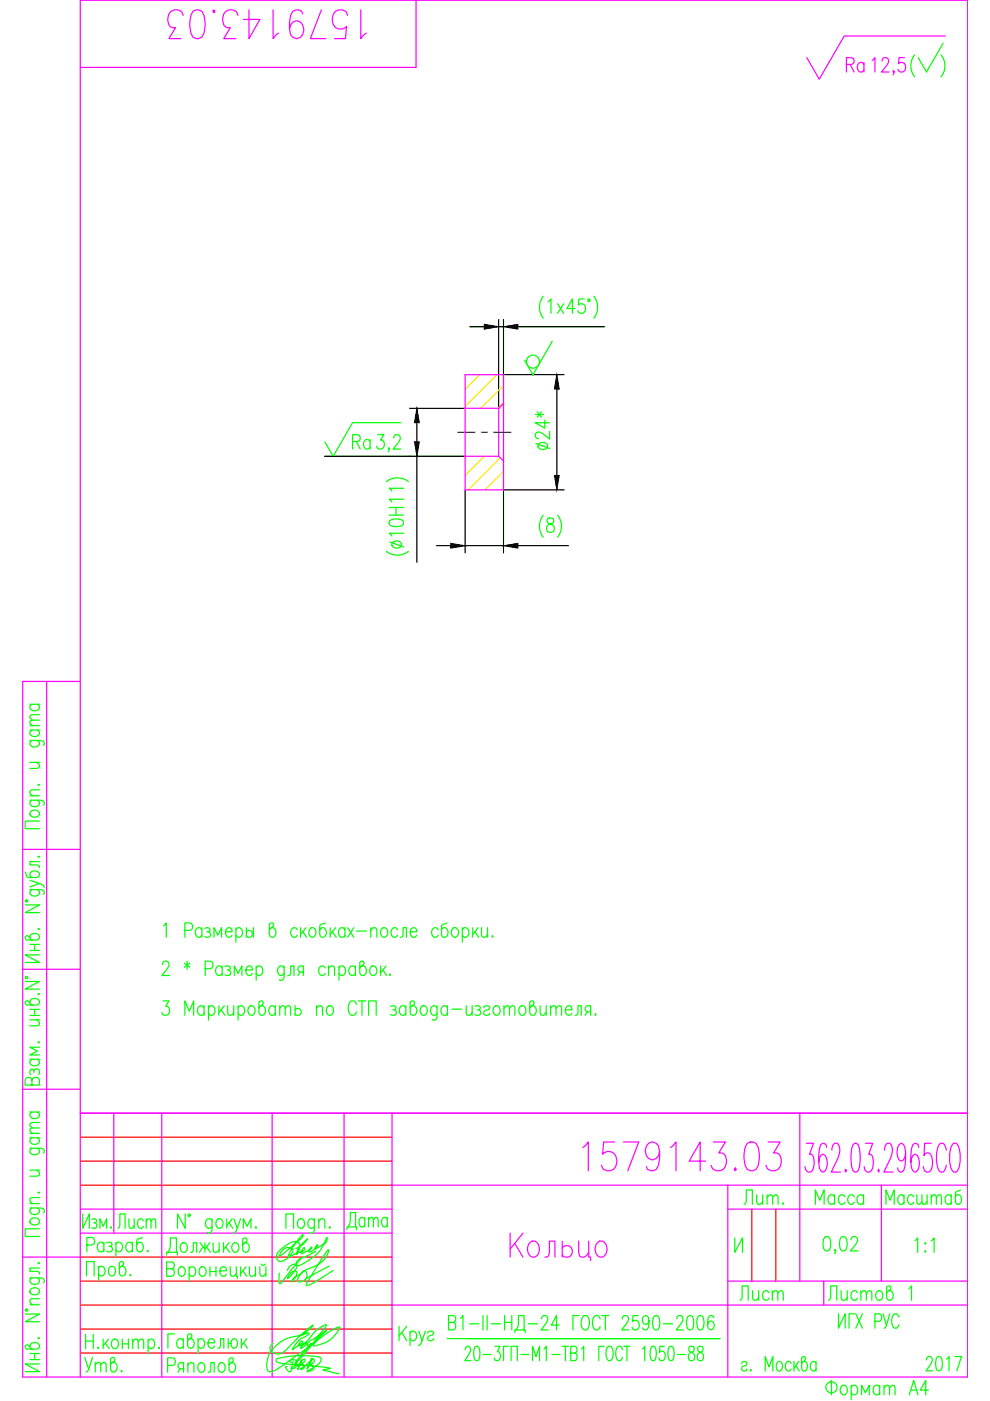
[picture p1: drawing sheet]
<svg xmlns="http://www.w3.org/2000/svg" width="210mm" height="297mm" viewBox="0 0 210 297" stroke-linecap="round" stroke-linejoin="round" font-family="sans-serif">
<defs><g id="words">
<text font-size="10.6" fill="#f0f" x="34.2" y="9.5">1579143.03</text>
<text font-size="10.1" fill="#f0f" x="122.4" y="249.4">1579143.03</text>
<text font-size="9.7" fill="#f0f" x="106.9" y="268.5">Кольцо</text>
<g font-size="6.6" fill="#f0f">
<text x="178.2" y="16.6">Ra</text>
<text x="174.3" y="276.9">Листов</text>
</g>
<g font-size="6.6" fill="#0f0">
<text x="117.5" y="96.7" transform="rotate(-90 117.5 96.7)">24*</text>
<text x="23.6" y="261.8">Лист</text>
<text x="155.6" y="276.9">Лист</text>
<text x="16.6" y="292.1">Утв.</text>
</g>
<g font-size="6.2" fill="#0f0">
<text x="73.4" y="96.3">Ra</text>
<text x="156.6" y="256.5">Лит.</text>
<text x="171.8" y="256.5">Масса</text>
<text x="186.6" y="256.5">Масштаб</text>
<text x="34.2" y="292.1">Ряполов</text>
<text x="195.1" y="291.7">2017</text>
</g>
</g></defs>
<g fill="none" stroke="#000" stroke-width=".25">
<path d="M99.6 69.3h3.1M105.7 67.8v18.8M105.7 69.3h1.1M106.8 67.8v11.6h12.8M109.8 69.3h18.4M68.8 96.7h29.8M86.9 86.6h11.7M88.4 89.6v4.1M88.4 96.7v22.5M118.1 82.5v18.3M92.5 115.7h3.1M98.6 103.9v13.3"/>
<path d="M98.6 115.7h8.2M109.8 115.7h10.8M119.6 103.9h-12.8v13.3"/>
</g>
<path d="M102.7 68.8l3 .5-3 .5zM106.8 69.3l3-.5v1zM88.4 86.6l.5 3h-1zM87.9 93.7h1l-.5 3zM118.1 79.4l.5 3.1h-1.1zM95.6 115.2l3 .5-3 .5zM106.8 115.7l3-.5v1zM117.5 100.8h1.1l-.5 3.1z" fill="#000" stroke="#000" stroke-width=".21"/>
<g fill="none" stroke="#0f0" stroke-width=".25">
<path d="M193.9 11.6a3.7 3.7 0 0 0 0 4.7M199.5 11.6a3.7 3.7 0 0 1 0 4.7M200 9.2l-3.6 6.1-1.7-3.1M115.2 62.8a3.7 3.7 0 0 0 0 4.7M116.2 64l.6-.6v3M117.1 72.3l-4.1 7.1-1.8-3M118.2 64.4l1.3 2M119.5 64.4l-1.3 2M121.9 65.4h-1.7l1.2-2v3M123.9 63.4h-1.2l-.1 1.3a.89 .89 0 0 1 1.1-.2 .89 .89 0 0 1 .4 1.1 .83 .83 0 0 1-.6 .8 .83 .83 0 0 1-1-.5M125.9 62.8a3.7 3.7 0 0 1 0 4.7M82.5 95.1l-.1 .1-.1-.1 .1-.2a.65 .65 0 0 1-.1 .9"/>
<path d="M83.5 92.9l.2-.6 .7-.1a.95 .95 0 0 1 .1 1.6l-1.1 1.4h1.6M85 89.6h-10.2l-4.2 7.1-1.7-3M81.9 116.9a3.7 3.7 0 0 0 4.7 0M81.9 102.1a3.7 3.7 0 0 1 4.7 0M82.5 109.2h3.1M82.5 107.6h3.1M82.7 110.4a2.85 2.85 0 0 1 2.7 0l.2 .6a1.48 1.48 0 0 1-1.8 .7l-1.1-.4-.2-.3zM82.7 114.9l2.9 1.1M83.2 115a1.08 1.08 0 0 1 1.2-.3 1.08 1.08 0 0 1 .7 .9 1.07 1.07 0 0 1-1.1 .6 1.07 1.07 0 0 1-.9-.9zM84 107.6v1.6M85.6 113.1h-3.1l.6 .5M85.6 105.9h-3.1l.6 .5"/>
<path d="M85.6 103.5h-3.1l.6 .6M115.2 109.2a3.7 3.7 0 0 0 0 4.7M116.1 110a.68 .68 0 0 0 .3 1 1.08 1.08 0 0 1 1 .5 1.08 1.08 0 0 1-.1 1.2 .9 .9 0 0 1-1.4-.3 .9 .9 0 0 1 .7-1.3l.5-.1a.61 .61 0 0 0 .3-.6 .61 .61 0 0 0-.5-.6zM118.2 109.2a3.7 3.7 0 0 1 0 4.7M6.3 157l2.8 .1 .3 .4-.2 .5M6.3 154.8h2.1M6.3 153.9h2.1M6.3 149.3h2.1M6.8 157a.68 .68 0 0 0-.5 .6 .68 .68 0 0 0 .5 .7 1.02 1.02 0 0 0 1.6-.8l-.5-.5M6.8 154.8a.68 .68 0 0 0-.5 .6 .68 .68 0 0 0 .5 .7 1.02 1.02 0 0 0 1.6-.9l-.5-.4M6.8 149.3a.68 .68 0 0 0-.5 .7 .68 .68 0 0 0 .5 .6 1.02 1.02 0 0 0 1.6-.8l-.5-.5M8.4 152.7l-1.9 .1-.2 .5 .6 .6"/>
<path d="M8.4 151.5l-1.9 .1-.2 .5 .6 .6M6.3 169.7l2.8 .1 .3 .3-.2 .6M6.3 168.7h2.1M6.3 161.6h2.1M6.5 172.1a1.09 1.09 0 0 1 1.1-.3 1.09 1.09 0 0 1 .8 .9 1.07 1.07 0 0 1-1.2 .6 1.07 1.07 0 0 1-.9-1zM6.8 169.7a.68 .68 0 0 0-.5 .6 .68 .68 0 0 0 .5 .6 1.02 1.02 0 0 0 1.6-.8l-.5-.4M7.8 161.6l.6 .6-.2 .6-1.9 .1M8.1 166.4l.1-.1 .2 .1-.2 .1zM8.4 174.1h-3.1v1.6h3.1M8.4 167.5l-1.9 .1-.2 .6 .6 .5M5.3 191.9h3.1l-3.1 1.6h3.1M5.3 184.9l.5 1 2 .2a.66 .66 0 0 0 .6-.6 .66 .66 0 0 0-.5-.7 .93 .93 0 0 0-1.1-.1 .93 .93 0 0 0-.3 1.1l.3 .3"/>
<path d="M6.3 198.8a1.02 1.02 0 0 1 1.1-.9 1.02 1.02 0 0 1 1 .9l-.6 .5h-2.2l-.3-.3v-.4l.5-.2 .2 .1 .8 .8M6.3 188.6l2.8 .1 .3 .4-.2 .5M6.3 186.6l2.1 .7-2.1 .7M6.8 188.6l-.2 .1a.59 .59 0 0 0-.1 .9 1.09 1.09 0 0 0 1.1 .4 1.09 1.09 0 0 0 .8-.9l-.5-.5M8.1 197l.1-.1 .2 .1-.2 .1zM8.1 181.6l.1-.1 .2 .1-.2 .2zM8.4 187.3l.6 .3 .4 .5M8.4 182.7h-2.1v.7l1.9 .1 .2 .5M34.7 196.3l.6-.6v3M39.2 197.3h1a.83 .83 0 0 0 .7-.8 .83 .83 0 0 0-.7-.8h-1v3M42.8 197.1a.68 .68 0 0 0-.6-.4 .68 .68 0 0 0-.7 .4 .92 .92 0 0 0 0 1.2 .92 .92 0 0 0 1.1 .3l.2-.3M42.8 196.7v2"/>
<path d="M43.4 196.8a.73 .73 0 0 1 1.2 .3l-.4 .5h-.3M44.2 197.6a.6 .6 0 0 1 .5 .5 .6 .6 0 0 1-.5 .6l-.8-.1M45.4 198.7v-2l.8 1.6 .8-1.6v2M47.8 197.6h1.4a.68 .68 0 0 0-.4-.9 .68 .68 0 0 0-.9 .4 1.02 1.02 0 0 0 .8 1.6l.5-.4M50 197.1a.68 .68 0 0 1 .7-.4 .68 .68 0 0 1 .6 .4 1.02 1.02 0 0 1-.8 1.6l-.5-.4M50 196.7v3M52.2 197.6a.74 .74 0 0 1 1.2 0 .74 .74 0 0 1-.4 1.1h-.4l-.4-.3M52.2 196.7v2M53.7 196.7v2M57.6 196.7a1.02 1.02 0 0 1 .9 1 1.02 1.02 0 0 1-.9 1l-.5-.6v-2.1l.4-.3h.3l.2 .4-.1 .3-.8 .7M63 197.1a.68 .68 0 0 0-.6-.4 .68 .68 0 0 0-.6 .4 1.02 1.02 0 0 0 .8 1.6l.4-.4M63.7 196.7v2"/>
<path d="M64.2 197.6l.8 1.1M64.9 196.7l-1.2 1.4M65.8 196.8l.3-.1a1.02 1.02 0 0 1 .9 1 1.02 1.02 0 0 1-.9 1 1.19 1.19 0 0 1-.3-1.9zM69 195.7l-1.1 .4-.1 2a.66 .66 0 0 0 .6 .6 .66 .66 0 0 0 .7-.4 .92 .92 0 0 0 0-1.2 .92 .92 0 0 0-1.1-.3l-.2 .3M70 196.7v2M70.5 197.6l.8 1.1M71.2 196.7l-1.2 1.4M73.1 197.1a.67 .67 0 0 0-.6-.4 .67 .67 0 0 0-.6 .4 .92 .92 0 0 0-.1 1.2 .92 .92 0 0 0 1.1 .3l.2-.3M73.1 196.7v2M73.7 196.7l1.3 2M75 196.7l-1.3 2M75.6 197.4h2.1"/>
<path d="M78.6 197.3l.6-.6 .6 .1 .1 1.9M78.6 196.7v2M81 196.8a.82 .82 0 0 1 1 .1 .82 .82 0 0 1 .2 1 .83 .83 0 0 1-.9 .8 1.19 1.19 0 0 1-.3-1.9zM84.3 197.1a.68 .68 0 0 0-.6-.4 .68 .68 0 0 0-.7 .4 1.02 1.02 0 0 0 .8 1.6l.5-.4M84.9 198.7l.5-.1 .1-1.9h.7v2M87 197.6h1.4a.68 .68 0 0 0-.5-.9 .68 .68 0 0 0-.8 .4 1.02 1.02 0 0 0 .8 1.6l.5-.4M92.9 197.1a.68 .68 0 0 0-.6-.4 .68 .68 0 0 0-.7 .4 1.02 1.02 0 0 0 .8 1.6l.5-.4M94.8 195.7l-1.1 .4-.1 2a.65 .65 0 0 0 .6 .6 .65 .65 0 0 0 .7-.4 .92 .92 0 0 0 0-1.2 .92 .92 0 0 0-1.1-.3l-.2 .3M96 196.8a.82 .82 0 0 1 1 .1 .82 .82 0 0 1 .2 1 .83 .83 0 0 1-.9 .8 1.19 1.19 0 0 1-.3-1.9zM98 197.1a.68 .68 0 0 1 .7-.4 .68 .68 0 0 1 .6 .4 1.02 1.02 0 0 1-.8 1.6l-.5-.4M98 196.7v3M100.2 196.7v2"/>
<path d="M100.7 197.6l.8 1.1M101.4 196.7l-1.2 1.4M102.1 196.7l.1 1.9 .6 .1 .6-.6M103.4 196.7v2M104.4 198.4l.1 .2-.1 .1-.1-.1zM5.3 208.1h3.1l-3.1 1.6h3.1M6.3 212.6a1.02 1.02 0 0 1 1.1-.9 1.02 1.02 0 0 1 1 .9l-.6 .5h-2.2l-.3-.4v-.3l.5-.3 .2 .2 .8 .8M6.3 216.2h2.1M6.3 214h2.1M6.3 215.3h2.1M6.3 200.2h2.1M6.3 201.5h2.1"/>
<path d="M7.4 200.2v1.3M7.4 214v1.3M7.8 216.2l.6 .6-.2 .6-1.9 .1M8.1 210.8l.1-.2 .2 .2-.2 .1zM8.4 202.4h-3.1l3.1 1.7h-3.1M34.4 204.5l.3-.6 .7-.1a.95 .95 0 0 1 .1 1.6l-1.2 1.4h1.7M34.6 212.2h1.2l-.7 1.2h.4a.96 .96 0 0 1 .4 1.4 .96 .96 0 0 1-1.5 .2l-.1-.3M39.1 204.2l1.1 .9M39.2 215.3v-3.1l.9 2.2 1-2.2v3.1M39.7 203.8v1.7M40.2 204.2l-1.1 .9M43.3 213.7a.68 .68 0 0 0-.7-.5 .68 .68 0 0 0-.6 .5 .93 .93 0 0 0-.1 1.1 .93 .93 0 0 0 1.1 .3l.3-.3"/>
<path d="M43.3 213.2v2.1M43.5 205.4h1.1a.83 .83 0 0 0 .6-.8 .83 .83 0 0 0-.6-.8h-1.1v3M44.2 213.7a.67 .67 0 0 1 .6-.5 .67 .67 0 0 1 .7 .5 1.02 1.02 0 0 1-.8 1.6l-.5-.5M44.2 213.2v3.1M46.4 213.2v2.1M46.9 214.1l.8 1.2M47.1 205.2a.68 .68 0 0 0-.6-.4 .68 .68 0 0 0-.7 .4 .92 .92 0 0 0 0 1.2 .92 .92 0 0 0 1.1 .3l.2-.3M47.1 204.8v2M47.6 213.2l-1.2 1.5M47.7 204.9a.74 .74 0 0 1 1.2 .3l-.4 .5h-.3M48.3 213.2l.1 1.9 .6 .2 .6-.6M48.5 205.7a.6 .6 0 0 1 .5 .5 .6 .6 0 0 1-.5 .6l-.8-.1"/>
<path d="M49.6 213.2v2.1M49.7 206.8v-2l.8 1.6 .8-1.6v2M50.5 213.7l.4-.5a1.02 1.02 0 0 1 1 1 1.02 1.02 0 0 1-1 1.1l-.4-.5M50.5 213.2v3.1M52.1 205.7h1.4a.67 .67 0 0 0-.4-.9 .67 .67 0 0 0-.9 .4 1.02 1.02 0 0 0 .8 1.6l.5-.4M52.9 213.4a.65 .65 0 0 1 1.1 .3 1.02 1.02 0 0 1-.9 1.6 1.19 1.19 0 0 1-.2-1.9zM54.3 205.2a.68 .68 0 0 1 .7-.4 .68 .68 0 0 1 .6 .4 1.02 1.02 0 0 1-.8 1.6l-.5-.4M54.3 204.8v3M55.4 213.2a1.02 1.02 0 0 1 .9 1 1.02 1.02 0 0 1-.9 1.1l-.5-.6v-2.2l.3-.3h.4l.2 .4-.1 .3-.8 .8M58.4 213.7l-.5-.5a1.02 1.02 0 0 0-.9 1 1.02 1.02 0 0 0 .9 1.1l.5-.5M58.4 213.2v2.1M59.3 213.8l.6-.6 .5 .2 .1 1.9"/>
<path d="M59.3 213.2v2.1M60.2 205.2a.67 .67 0 0 0-.6-.4 .67 .67 0 0 0-.6 .4 1.02 1.02 0 0 0 .8 1.6l.4-.4M60.2 204.8l-.1 2.8-.3 .2-.6-.1M60.5 213.8l.6-.6 .4 .2 .1 1.9M61.1 206.8l.4-.1 .1-1.9h.7v2M62.6 214.1a.74 .74 0 0 1 1.2 0 .74 .74 0 0 1-.4 1.2h-.5l-.3-.3M62.6 213.2v2.1M63.6 206.1l-.4 .7M64.3 206.1l-.9-.1a.68 .68 0 0 1 .2-1.2h.7v2M67.1 213.8l.6-.6 .6 .2 .1 1.9M67.1 213.2v2.1M69 205.2a.68 .68 0 0 0-.7-.4 .68 .68 0 0 0-.6 .4 1.02 1.02 0 0 0 .8 1.6l.5-.4"/>
<path d="M69.5 213.4a.65 .65 0 0 1 1.1 .3 1.02 1.02 0 0 1-.8 1.6 1.19 1.19 0 0 1-.3-1.9zM69.7 205.4l.5-.6 .6 .1 .1 1.9M69.7 204.8v2M71.9 205.2a.67 .67 0 0 1 .6-.4 .67 .67 0 0 1 .6 .4 1.02 1.02 0 0 1-.8 1.6l-.4-.4M71.9 204.8v3M75.4 205.2a.68 .68 0 0 0-.7-.4 .68 .68 0 0 0-.6 .4 .92 .92 0 0 0-.1 1.2 .92 .92 0 0 0 1.1 .3l.3-.3M75.4 204.8v2M75.6 212.9a.82 .82 0 0 0-.8-.7 .82 .82 0 0 0-.8 .7 1.9 1.9 0 0 0 .5 2.4 .86 .86 0 0 0 1.1-.8M75.9 212.2h1.7M76.8 204.8a1.02 1.02 0 0 1 .9 1 1.02 1.02 0 0 1-.9 1l-.5-.6v-2.1l.3-.3h.4l.2 .4-.1 .3-.8 .7M76.8 212.2v3.1M78.1 215.3v-3.1h1.7v3.1"/>
<path d="M78.7 204.9a.65 .65 0 0 1 1.1 .3 1.02 1.02 0 0 1-.8 1.6 1.2 1.2 0 0 1-.3-1.9zM80.7 204.8v2M81.2 205.7l.8 1.1M81.9 204.8l-1.2 1.4M82.7 206.5l.1 .2-.1 .1-.1-.1zM82.8 213.4a.73 .73 0 0 1 1.2 .3l-.2 .3-.5 .1M83.6 214.1a.59 .59 0 0 1 .5 .6 .59 .59 0 0 1-.5 .6l-.8-.2M86 213.7l-.4-.5a1.02 1.02 0 0 0-1 1 1.02 1.02 0 0 0 1 1.1l.4-.5M86 213.2v2.1M87.4 213.2a1.02 1.02 0 0 1 1 1 1.02 1.02 0 0 1-1 1.1l-.4-.6v-2.2l.3-.3h.4l.2 .4-.1 .3-.8 .8M89.4 213.4a.65 .65 0 0 1 1.1 .3 1.02 1.02 0 0 1-.8 1.6 1.19 1.19 0 0 1-.3-1.9zM92.7 213.7l-.5-.5a1.02 1.02 0 0 0-.9 1 1.02 1.02 0 0 0 .9 1.1l.5-.5"/>
<path d="M92.7 213.2l-.1 2.8-.4 .3-.6-.2M94.9 213.7a.68 .68 0 0 0-.7-.5 .68 .68 0 0 0-.6 .5 .93 .93 0 0 0 0 1.1 .93 .93 0 0 0 1 .3l.3-.3M94.9 213.2v2.1M95.8 214h2.1M98.8 213.2l.2 1.9 .5 .2 .6-.6M100.1 213.2v2.1M100.7 213.4a.73 .73 0 0 1 1.2 .3l-.2 .3-.5 .1M101.5 214.1a.59 .59 0 0 1 .5 .6 .59 .59 0 0 1-.5 .6l-.8-.2M102.6 213.7a.68 .68 0 0 1 .6-.5 .68 .68 0 0 1 .6 .5l-.3 .4-.6 .1a.57 .57 0 0 0-.2 .9 .74 .74 0 0 0 1.1-.3M104.9 213.4a.65 .65 0 0 1 1 .3 1.02 1.02 0 0 1-.8 1.6 1.19 1.19 0 0 1-.2-1.9zM106.8 213.8l.6-.6 .5 .2 .1 1.9M106.8 213.2v2.1"/>
<path d="M108 213.8l.6-.6 .5 .2 .1 1.9M110.3 213.4a.65 .65 0 0 1 1.1 .3 1.02 1.02 0 0 1-.8 1.6 1.19 1.19 0 0 1-.3-1.9zM112.8 213.2a1.02 1.02 0 0 1 .9 1 1.02 1.02 0 0 1-.9 1.1l-.5-.6v-2.2l.4-.3h.3l.2 .4-.1 .3-.8 .8M114.5 213.2l.1 1.9 .6 .2 .6-.6M115.8 213.2v2.1M116.7 213.8l.6-.6 .5 .2 .1 1.9M116.7 213.2v2.1M117.9 213.8l.6-.6 .4 .2 .2 1.9M119.9 214.1h1.4a.68 .68 0 0 0-.5-.8 .68 .68 0 0 0-.8 .4 1.02 1.02 0 0 0 .8 1.6l.5-.5M122 215.3l.4-.2 .1-1.9h.7v2.1M124.5 214.5l-.4 .8M125.2 214.5h-.7l-.2-.1a.68 .68 0 0 1 .2-1.2h.7v2.1"/>
<path d="M126.3 215l.1 .1-.1 .2-.1-.2zM6.3 224.6h2.1M6.3 235.8h2.1M6.8 235.8a.68 .68 0 0 0-.5 .6 .68 .68 0 0 0 .5 .7 1.02 1.02 0 0 0 1.6-.9l-.5-.4M6.8 229a.75 .75 0 0 0-.8-.6 .75 .75 0 0 0-.7 .6v1.1h3.1v-1.1a.83 .83 0 0 0-.8-.6 .83 .83 0 0 0-.8 .6v1.1M6.8 224.6l-.5 .5a1.02 1.02 0 0 0 1.1 .9 1.02 1.02 0 0 0 1-.9l-.5-.5M7.2 227a.6 .6 0 0 1 .6-.4 .6 .6 0 0 1 .6 .4l-.2 .8M7.2 227.4v-.4l-.4-.3a.73 .73 0 0 0-.3 1.1M8.1 221l.1-.1 .2 .1-.2 .1zM8.4 239.1l-1.9 .2-.2 .4 .6 .6M8.4 238l-1.9 .1-.2 .5 .6 .5M8.4 222h-2.1l1.6 .8-1.6 .9h2.1"/>
<path d="M6.3 256.1l2.8 .1 .3 .4-.2 .6M6.3 243.4l2.8 .2 .3 .3-.2 .6M6.3 255.2h2.1M6.3 248.1h2.1M6.3 241.2h2.1M6.3 240.3h2.1M6.5 258.6a1.09 1.09 0 0 1 1.1-.4 1.09 1.09 0 0 1 .8 .9 1.07 1.07 0 0 1-1.2 .6 1.07 1.07 0 0 1-.9-.9zM6.8 256.1a.68 .68 0 0 0-.5 .7 .68 .68 0 0 0 .5 .6 1.02 1.02 0 0 0 1.6-.8l-.5-.5M6.8 243.4a.68 .68 0 0 0-.5 .7 .68 .68 0 0 0 .5 .6 1.02 1.02 0 0 0 1.6-.8l-.5-.5M6.8 241.2a.68 .68 0 0 0-.5 .7 .68 .68 0 0 0 .5 .6 1.02 1.02 0 0 0 1.6-.8l-.5-.5M7.8 248.1l.6 .6-.2 .6-1.9 .1M8.1 252.9l.1-.2 .2 .2-.2 .1z"/>
<path d="M8.4 253.9l-1.9 .1-.2 .6 .6 .6M17.5 257.4v3l1.4-3v3M19.5 258.5a.61 .61 0 0 1 1 .3l-.3 .5h-.3M20.2 259.3a.62 .62 0 0 1 .4 .5 .62 .62 0 0 1-.4 .6l-.7-.1M39.3 257.4v3l-1.7-3v3M45 258.8a.68 .68 0 0 0-.7-.4 .68 .68 0 0 0-.6 .4 1.02 1.02 0 0 0 .8 1.6l.5-.4M45 258.4l-.2 2.8-.3 .2-.6-.1M46.1 258.5l.3-.1a1.02 1.02 0 0 1 .9 1 1.02 1.02 0 0 1-.9 1 1.2 1.2 0 0 1-.3-1.9zM48.1 258.4v2M48.6 259.3l.8 1.1M49.3 258.4l-1.2 1.4M49.6 258.4l.7 2 .7-2"/>
<path d="M63.4 258.5a.65 .65 0 0 1 1.1 .3 1.02 1.02 0 0 1-.9 1.6 1.2 1.2 0 0 1-.2-1.9zM66.7 258.8a.68 .68 0 0 0-.7-.4 .68 .68 0 0 0-.6 .4 1.02 1.02 0 0 0 .8 1.6l.5-.4M66.7 258.4l-.2 2.8-.3 .2-.6-.1M67.6 259l.6-.6 .6 .1 .1 1.9M67.6 258.4v2M77.3 258.5l-.4-.4h-.3a1.26 1.26 0 0 0 0 2h.3l.4-.4M77.3 258.1v2M78.1 258.7l.5-.6 .5 .2 .1 1.8M78.1 258.1v2M79.2 258.7l.5-.6 .4 .2 .1 1.8M82.1 258.5l-.4-.4h-.3a1.26 1.26 0 0 0 0 2h.3l.4-.4M82.1 258.1v2"/>
<path d="M5.3 278.6h3.1l-3.1 1.6h3.1M6.3 270.9l2.8 .1 .3 .4-.2 .6M6.3 276.6h2.1M6.5 273.4a1.09 1.09 0 0 1 1.1-.3 1.09 1.09 0 0 1 .8 .9 1.07 1.07 0 0 1-1.2 .5 1.07 1.07 0 0 1-.9-.9zM6.8 270.9a.68 .68 0 0 0-.5 .7 .68 .68 0 0 0 .5 .6 1.02 1.02 0 0 0 1.6-.8l-.5-.5M8.1 267.8l.1-.1 .2 .1-.2 .1zM8.4 260.5h-3.1v1.7h3.1M8.4 275.4l-1.9 .1-.2 .6 .6 .5M8.4 268.8h-2.1v.7l1.9 .2 .2 .4M18.3 270.5v-3h1.7v3M18.4 264h1.1a.83 .83 0 0 0 .6-.8 .83 .83 0 0 0-.6-.8h-1.1v3M20.9 268.9l.5-.4a1.02 1.02 0 0 1 .9 1 1.02 1.02 0 0 1-.9 1l-.5-.4"/>
<path d="M20.9 268.5v3M21.2 260.4v-2l.7 1.6 .7-1.6v2M22 263.8l-.4-.4a1.02 1.02 0 0 0-1 1 1.02 1.02 0 0 0 1 1l.4-.4M22 263.4v2M22.6 263.5a.73 .73 0 0 1 1.2 .3l-.4 .5h-.3M23.3 268.6a.65 .65 0 0 1 1.1 .3 1.02 1.02 0 0 1-.8 1.6 1.19 1.19 0 0 1-.3-1.9zM23.4 264.3a.6 .6 0 0 1 .5 .5 .6 .6 0 0 1-.5 .6l-.8-.1M24.6 263.8l.4-.4a1.02 1.02 0 0 1 1 1 1.02 1.02 0 0 1-1 1l-.4-.4M24.6 263.4v3M25.8 268.5a1.02 1.02 0 0 1 .9 1 1.02 1.02 0 0 1-.9 1l-.5-.6v-2.1l.4-.3h.3l.2 .4-.1 .3-.8 .7M27.6 270.2l.1 .2-.1 .1-.1-.1zM28.1 263.8l-.5-.4a1.02 1.02 0 0 0-.9 1 1.02 1.02 0 0 0 .9 1l.5-.4"/>
<path d="M28.1 263.4v2M30.2 262.4l-1.1 .4-.1 2a.65 .65 0 0 0 .6 .6 .65 .65 0 0 0 .7-.4 1.02 1.02 0 0 0-.8-1.6l-.5 .4M31.3 265.1l.1 .2-.1 .1-.1-.1zM35.3 266.1v-.6h2.3v.6M35.3 269h1.1a.83 .83 0 0 1 .6 .8 .83 .83 0 0 1-.6 .8h-1.1v-3h1.1a.74 .74 0 0 1 .6 .7 .74 .74 0 0 1-.6 .7M35.5 265.5a3.1 3.1 0 0 0 .6-3h1.3v3M38.1 268.7l.3-.1a1.02 1.02 0 0 1 .9 1 1.02 1.02 0 0 1-.9 1 1.21 1.21 0 0 1-.3-1.9zM38.6 263.6a.82 .82 0 0 1 .9 .1 .82 .82 0 0 1 .2 .9 .82 .82 0 0 1-.9 .9 1.19 1.19 0 0 1-.2-1.9zM40.1 269a.68 .68 0 0 1 .6-.5 .68 .68 0 0 1 .7 .5 1.02 1.02 0 0 1-.8 1.6l-.5-.4M40.1 268.6v3M40.4 265.5l.5-.1 .1-1.9h.7v2M42.4 263.5l1 1.3 1.1-1.3"/>
<path d="M42.5 268.7a.65 .65 0 0 1 1.1 .3 1.02 1.02 0 0 1-.8 1.6 1.2 1.2 0 0 1-.3-1.9zM43.1 264.3l-.8 1.2M43.4 263.5v2M43.8 264.3l.8 1.2M44.5 269.6h1.3M44.5 268.6v2M45.2 263.5l.1 1.9 .6 .1 .6-.6M45.8 268.6v2M46.5 263.5v2M46.6 269.4h1.4a.68 .68 0 0 0-.4-.8 .68 .68 0 0 0-.9 .4 1.02 1.02 0 0 0 .8 1.6l.5-.4M47.4 263.5v2M47.9 264.3l.8 1.2"/>
<path d="M48.6 263.5l-1.2 1.4M48.8 268.6l.1 1.9 .6 .1 .6-.6M49.5 263.6a.82 .82 0 0 1 .9 .1 .82 .82 0 0 1 .3 .9 .82 .82 0 0 1-1 .9 1.19 1.19 0 0 1-.2-1.9zM50.1 268.6v2h.2v.4M50.3 260.4l-.2 .6-.6 .4M51 268.6v2M51.5 269.4l.8 1.2M51.6 260.4v-2l.8 1.6 .8-1.6v2M51.9 263.5a1.02 1.02 0 0 1 1 1 1.02 1.02 0 0 1-1 1l-.4-.6v-2.2l.3-.2h.4l.2 .4-.1 .3-.8 .7M52.2 268.6l-1.2 1.4M52.9 268.6l.1 1.9 .6 .1 .6-.6M54.2 268.6v2"/>
<path d="M54.3 260.1l.1 .2-.1 .1-.2-.1zM55.1 268.6l.1 1.9 .6 .1 .6-.6M55.3 268a.51 .51 0 0 0 .5 .3 .51 .51 0 0 0 .5-.3M56.4 268.6v2M60.1 264.9a1.23 1.23 0 0 1 2 .4l-.2 .4a.69 .69 0 0 1-.7 .6 10.3 10.3 0 0 1 2.6-4.1l.5-.4-.5 .9-3.6 3-.9 .6 .1-.6zM60.6 260.4v-3h1.6v3M60.9 269.3a1.52 1.52 0 0 1 2-1.1 4.4 4.4 0 0 1-1.9 2.9 2.03 2.03 0 0 1 1.8-1.6l.1 .1a2.91 2.91 0 0 1-1.1 2.2l.6-1 1-.5 .7-.6a.46 .46 0 0 1 .6-.3 .46 .46 0 0 1 .3 .5 1.35 1.35 0 0 1-.4 1.5 1.35 1.35 0 0 1-1.5 .2 3.2 3.2 0 0 1 2.1-2.5 5.8 5.8 0 0 0 4.5-3.8l-.1-.3-1.4 2-3.1 5-.2 .4 .1 .1a8 8 0 0 0 3.2-1.6l2.5-1.6M62.7 264.7a4.8 4.8 0 0 0 2.5-2.1l-.3 .2a5.1 5.1 0 0 0-2.1 3.1 2.42 2.42 0 0 0 .6-2.3 1.8 1.8 0 0 0-2.4 .2l-1.7 1.4a1.25 1.25 0 0 0-.7 1.2 1.25 1.25 0 0 0 .8 1.1 5.5 5.5 0 0 0 2.6-1.3l2.3-1 .3-.4v-.3l-.3 .2-.4 .7a.2 .2 0 0 0 0 .3 .2 .2 0 0 0 .3 0l1.5-.6 .4-.7-.3 .2a.59 .59 0 0 0-.3 .8 2.28 2.28 0 0 0 1.9-1.5l-.6 .8 1.5-.7a1.4 1.4 0 0 0 1-1.6 9.1 9.1 0 0 1-6.4 5.9l-.1-.2a1.74 1.74 0 0 1 1.7-1.6l2.5-1.2M64 266.6l-4.6 5.6-.2-.8v-1.5M69.8 268.4l-5.1 2.8M69.9 260.1l.1 .2-.1 .1-.1-.1zM73.6 260.7v-.6h2v.6"/>
<path d="M73.8 260.1a3.3 3.3 0 0 0 .5-3h1.1v3M97.6 279.5l.6-.6v3.1M102.4 278.9v3.1M103.3 278.9v3.1M107 278.9v3.1M108.5 278.9v3.1M114.8 279.6l.1-.4a.7 .7 0 0 1 1-.1 .7 .7 0 0 1 .1 1l-1.3 1.9h1.5M122.8 278.9h-1.3v3.1M123.7 279.1l.2-.2a.99 .99 0 0 1 1.1 1.2 1.95 1.95 0 0 1-.7 1.9 .98 .98 0 0 1-1.1-1.2 2.14 2.14 0 0 1 .5-1.7zM127.3 279.6a.76 .76 0 0 0-.8-.7 .76 .76 0 0 0-.8 .7 2.01 2.01 0 0 0 .6 2.4 .83 .83 0 0 0 1-.8M127.6 278.9h1.5M128.3 278.9v3.1"/>
<path d="M131.9 279.6l.1-.4a.7 .7 0 0 1 1-.1 .7 .7 0 0 1 .1 1l-1.3 1.9h1.5M135.3 278.9h-1.1l-.1 1.3a.84 .84 0 0 1 1.1-.1 .84 .84 0 0 1 .3 1 .78 .78 0 0 1-.6 .9 .78 .78 0 0 1-.9-.6M137.6 279.9a.77 .77 0 0 1-.8 .9 .98 .98 0 0 1-.6-1 .98 .98 0 0 1 .7-.9l.4 .2a2.7 2.7 0 0 1 0 2.7l-.6 .2-.3-.2-.1-.3M138.7 279.1l.5-.2a1.51 1.51 0 0 1 .7 1.8l-.3 1.1-.6 .2a1.51 1.51 0 0 1-.6-1.8zM143.5 279.6l.1-.4a.7 .7 0 0 1 1-.1 .7 .7 0 0 1 .1 1l-1.3 1.9h1.5M145.9 279.1l.5-.2a1.55 1.55 0 0 1 .7 1.8l-.3 1.1-.6 .2a1.52 1.52 0 0 1-.6-1.8zM148.1 279.1l.5-.2a1.55 1.55 0 0 1 .7 1.8l-.4 1.1-.5 .2a1.52 1.52 0 0 1-.7-1.8zM151.3 279.4l-.1-.3-.3-.2-.5 .2a2.98 2.98 0 0 0 0 2.7l.3 .2a.96 .96 0 0 0 .8-1 .96 .96 0 0 0-.8-.9l-.3 .1-.4 .8M155.8 262.5v3l1.6-3v3M174.8 262.3l.6-.1a1.46 1.46 0 0 1 .7 1.7l-.3 1.2-.6 .1a1.49 1.49 0 0 1-.7-1.7zM177.2 265.1l-.1 .1-.2-.1 .2-.2a.65 .65 0 0 1-.2 .9M177.8 278.5v3.1l1.4-3.1v3.1"/>
<path d="M178.3 262.3l.6-.1a1.46 1.46 0 0 1 .7 1.7l-.3 1.2-.6 .1a1.49 1.49 0 0 1-.7-1.7zM180.4 262.9l.3-.6 .7-.1a.95 .95 0 0 1 .1 1.6l-1.2 1.4h1.6M181.2 278.5h-1.2v3.1M181.4 278.5l1.5 3.1M182.9 278.5l-1.5 3.1M187.2 278.5l.7 2.5M188.7 278.5l-.9 2.8-.4 .3M190.6 279.3a.71 .71 0 0 0-.7-.8 .71 .71 0 0 0-.7 .8 2.07 2.07 0 0 0 .5 2.3 .77 .77 0 0 0 .9-.7M192.7 273.2l.6-.6v3.1M194 263l.6-.5v3M196.2 263.5l.1 .1-.1 .2-.1-.2zM196.2 265.2l.1 .2-.1 .1-.1-.1z"/>
<path d="M197.5 263l.6-.5v3M6.3 285.6a1.02 1.02 0 0 1 1.1-1 1.02 1.02 0 0 1 1 1l-.6 .4h-2.2l-.3-.3v-.4l.5-.2 .2 .1 .8 .8M6.3 287h2.1M6.3 288.3h2.1M7.4 287v1.3M8.1 283.7l.1-.1 .2 .1-.2 .1zM8.4 289.2h-3.1l3.1 1.6h-3.1M18.2 282.9v3M18.2 284.3h1.6M19.8 282.9v3M21.9 283.9v2M23 283.9l-1.1 1.5"/>
<path d="M24 284a.65 .65 0 0 1 1 .3 1.02 1.02 0 0 1-.8 1.6 1.2 1.2 0 0 1-.2-1.9zM25.9 283.9v2M27.2 283.9v2M28.1 284.5l.6-.6 .5 .1 .1 1.9M28.1 283.9v2M29.3 284.5l.6-.6 .5 .1 .1 1.9M31.4 284.3a.68 .68 0 0 1 .6-.4 .68 .68 0 0 1 .7 .4 1.02 1.02 0 0 1-.8 1.6l-.5-.4M31.4 283.9v3.1M37 282.8h-1.4v3.1M38.9 284.3a.68 .68 0 0 0-.7-.5 .68 .68 0 0 0-.6 .5 .93 .93 0 0 0-.1 1.1 .93 .93 0 0 0 1.1 .3l.3-.3M38.9 283.8v2.1M40.2 283.8a1.02 1.02 0 0 1 1 1 1.02 1.02 0 0 1-1 1.1l-.4-.6v-2.2l.3-.3h.4l.2 .4-.1 .3-.8 .8"/>
<path d="M42 284.3a.68 .68 0 0 1 .6-.5 .68 .68 0 0 1 .7 .5 1.02 1.02 0 0 1-.8 1.6l-.5-.5M42 283.8v3.1M44.1 284.7h1.4a.68 .68 0 0 0-.4-.8 .68 .68 0 0 0-.9 .4 1.02 1.02 0 0 0 .8 1.6l.5-.5M46.2 285.9l.4-.2 .2-1.9h.7v2.1M48.4 284.8h.6a.89 .89 0 0 1 .8-1 1.09 1.09 0 0 1 .6 1.1 1.09 1.09 0 0 1-.8 1 1 1 0 0 1-.6-1.1M48.4 283.8v2.1M51.2 283.8v2.1M51.6 284.7l.9 1.2M52.3 283.8l-1.1 1.5M61.7 288.9l-.3-.3a.99 .99 0 0 1 1.6 .2l-.5 .8-.8 .5 .1 .1a2.83 2.83 0 0 0 2.1-1.7v-.2l-.8 2.1 .3-.7a1.93 1.93 0 0 1 1.1-1.6l.2 .1a1.09 1.09 0 0 1-.9 .9 .62 .62 0 0 1 .7 .7 .62 .62 0 0 1-.8 .6v-.1a6.7 6.7 0 0 0 2.4-2.3l-1 2.2 1.1-2a.32 .32 0 0 1 .5 0 .32 .32 0 0 1-.1 .5l-.5 .5-.5 .1 .5 .1 .3 .3a.54 .54 0 0 1 .1 .6 .54 .54 0 0 1-.6 .3l-.8 .2 2.4-1.6 .5-.6a.68 .68 0 0 0 0-.8 .68 .68 0 0 0-.8-.2 19.6 19.6 0 0 0-8.6 .6 .53 .53 0 0 0 .5 .7l1.6 .3 9.2 .8 .2 .1-1.6 .4 3.4 .8M62.1 288.6l-.3 1.5a.54 .54 0 0 1-.3 .8l-.4-.3-.6-.7 .4-.2M63.6 283.2l1.9-.6-.3 .5a5.8 5.8 0 0 0-3.2 3l1.8-1.2a.29 .29 0 0 0 .4-.2 .29 .29 0 0 0-.3-.4l-.4 .4-.2 .6 1.6-.7a1.21 1.21 0 0 1-1.1 1.3l-.1-.1 .2-.3 1.4-1.4a7.4 7.4 0 0 1 3.9-3.2v.1a9.2 9.2 0 0 1-3.8 3.6l-.2 .8 .9-.6-2.4 2.8-1.2 1.5 1.4-1.3 2-2.4a8.5 8.5 0 0 1 3.3-3.3l-.2 .2a9.5 9.5 0 0 0-2.6 2.9l.1 .2a6.3 6.3 0 0 0 5.5-4.1 11 11 0 0 0-4.2 2.5l-7.7 5.6-2.1 1.3a.9 .9 0 0 1-1.1 0 .9 .9 0 0 1-.3-1 6.6 6.6 0 0 1 5.9-6.3 5.9 5.9 0 0 0 3.9-2.5l-.1 .1a46.3 46.3 0 0 0-6.1 5.6 1.74 1.74 0 0 1-1.8 .4 1.74 1.74 0 0 1-1.1-1.4l.6-.8"/>
<path d="M84.6 281.2v3.1M85.2 282.5l1 1.8M86.2 281.2l-1.6 2M86.9 282.7a.68 .68 0 0 1 .7-.5 .68 .68 0 0 1 .6 .5 1.02 1.02 0 0 1-.8 1.6l-.5-.5M86.9 282.2v3.1M88.8 282.2l.7 2.1 .7-2.1M89.5 284.3l-.2 .5-.6 .5M90.7 282.7a.68 .68 0 0 1 .6-.5 .68 .68 0 0 1 .6 .5l-.3 .4-.6 .1a.56 .56 0 0 0-.2 .9 .73 .73 0 0 0 1.1-.3M94.8 283.8h57.8h-53.5M95.1 280.4h1a.75 .75 0 0 0 .5-.8 .75 .75 0 0 0-.5-.7h-1v3.1h1a.85 .85 0 0 0 .6-.8 .85 .85 0 0 0-.6-.8M98.6 286.2l.1-.5a.65 .65 0 0 1 1 0 .65 .65 0 0 1 0 .9l-1.2 1.9h1.4M99.6 280.7h1.9"/>
<path d="M100.7 285.6l.5-.2a1.62 1.62 0 0 1 .6 1.8l-.3 1.1-.5 .2a1.63 1.63 0 0 1-.6-1.7zM102.4 287.2h1.7M104.2 280.7h1.9M105 285.4h1l-.6 1.2h.3a1.18 1.18 0 0 1-.2 1.9 .6 .6 0 0 1-.7-.6M107 280.4h1.5M107.9 285.4h-1.1v3.1M108.4 288.5v-3.1h1.3v3.1M109.2 282.6v-.6h2.1v.6M109.4 282a3.3 3.3 0 0 0 .5-3.1h1.2v3.1M110.4 287.2h1.7M112 280.7h2M112.9 288.5v-3.1l.8 2.2 .7-2.2v3.1"/>
<path d="M115.4 286l.4-.6v3.1M117.1 287.2h1.7M118.5 281h-1.6l1.1-2.1v3.1M119.2 285.4h1.3M119.9 285.4v3.1M121 286.9h.9a.89 .89 0 0 1 .5 .8 .89 .89 0 0 1-.5 .8h-.9v-3.1h.9a.78 .78 0 0 1 .5 .8 .78 .78 0 0 1-.5 .7M123.3 286l.5-.6v3.1M128.1 285.4h-1.1v3.1M128.9 285.6l.2-.2a.74 .74 0 0 1 .8 .8 2.14 2.14 0 0 1-.5 2.3 .72 .72 0 0 1-.8-.7 2.58 2.58 0 0 1 .3-2.2zM132 286.2l-.1-.3a.65 .65 0 0 0-.8-.5 2.23 2.23 0 0 0 0 3.1 .72 .72 0 0 0 .9-.7M132.3 285.4h1.3M132.9 285.4v3.1"/>
<path d="M136.2 286l.5-.6v3.1M138.1 285.6l.5-.2a1.64 1.64 0 0 1 .5 1.8l-.2 1.1-.5 .2a1.61 1.61 0 0 1-.6-1.7zM140.7 280.7h1.9M140.9 285.4h-1l-.1 1.4a.62 .62 0 0 1 .6-.4 .62 .62 0 0 1 .5 .5 1.02 1.02 0 0 1-.7 1.6l-.3-.2-.2-.4M141.9 285.6l.5-.2a1.64 1.64 0 0 1 .5 1.8l-.2 1.1-.5 .2a1.61 1.61 0 0 1-.6-1.7zM143.6 287.2h1.7M146.1 285.6a.76 .76 0 0 0 .6 1.2 .89 .89 0 0 1 .6 .9 .89 .89 0 0 1-.9 .8 1.02 1.02 0 0 1-.4-1.1 1.02 1.02 0 0 1 .9-.8 .64 .64 0 0 0 .2-.9 .64 .64 0 0 0-1-.1zM148 285.6a.76 .76 0 0 0 .6 1.2 .89 .89 0 0 1 .6 .9 .89 .89 0 0 1-.9 .8 1.02 1.02 0 0 1-.4-1.1 1.02 1.02 0 0 1 .9-.8 .64 .64 0 0 0 .2-.9 .64 .64 0 0 0-1-.1zM157.3 289.1a.57 .57 0 0 1 .5-.5 .57 .57 0 0 1 .6 .5l-.3 .4-.5 .2a.6 .6 0 0 0-.2 .8 .61 .61 0 0 0 1-.3M159.2 290.4v.3zM162.2 290.7v-3.1l.9 2.2 .8-2.2v3.1M164.9 288.8l.5-.2a1.27 1.27 0 0 1 0 2.1 1.07 1.07 0 0 1-.9-.8 1.07 1.07 0 0 1 .4-1.1z"/>
<path d="M167.7 289.1l-.4-.5h-.3a1.27 1.27 0 0 0 0 2.1h.3l.4-.5M168.3 288.6v2.1M168.8 289.5l.7 1.2M169.4 288.6l-1.1 1.5M170.4 288.6h.3a1.27 1.27 0 0 1 0 2.1 .61 .61 0 0 1-.7-.6v-2.2l.3-.3h.3l.1 .2a.75 .75 0 0 1-.5 1l-.2 .3M173 289.1l-.4-.5h-.3a1.27 1.27 0 0 0 0 2.1h.3l.4-.5M173 288.6v2.1M176.3 292.7v3M178.5 293.8a.65 .65 0 0 1 1 .3 1.02 1.02 0 0 1-.8 1.6 1.2 1.2 0 0 1-.2-1.9zM180.5 294.1a.68 .68 0 0 1 .6-.4 .68 .68 0 0 1 .6 .4 1.02 1.02 0 0 1-.8 1.6l-.4-.4M180.5 293.7v3.1M182.7 295.7v-2l.8 1.6 .8-1.6v2"/>
<path d="M185.5 280.1h.9a.86 .86 0 0 0 .6-.8 .86 .86 0 0 0-.6-.8h-.9v3.1M186.5 294.1a.68 .68 0 0 0-.6-.4 .68 .68 0 0 0-.7 .4 1.02 1.02 0 0 0 .8 1.6l.5-.4M186.5 293.7v2M187.4 294.3l.6-.6 .5 .1 .1 1.9M187.4 293.7v2M188.6 294.3l.6-.6 .5 .1 .1 1.9M192.8 295.7l.9-3 .9 3M193.1 294.7h1.2M196.9 294.7h-1.8l1.2-2v3"/>
<circle cx="113" cy="76.7" r="1.38"/>
<circle cx="124.8" cy="63.7" r=".26"/>
<circle cx="5.6" cy="191.1" r=".26"/>
<circle cx="5.6" cy="207.3" r=".26"/>
<circle cx="40" cy="257.7" r=".26"/>
<circle cx="5.6" cy="277.8" r=".26"/>
<circle cx="176.3" cy="294.1" r="1.19"/>
</g>
<path d="M101.7 79.4l-3.1 3.1M105.4 79.4l-6.8 6.8M99 96.7l-.4 .5M102.7 96.7l-4.1 4.1M106 97l-6.8 6.9M106.8 81.7l-4.9 4.9M106.8 85.4l-1.3 1.2M106.8 100l-3.9 3.9M106.8 103.6l-.3 .3" fill="none" stroke="#ff0" stroke-width=".25"/>
<g fill="none" stroke="#f0f" stroke-width=".25">
<path d="M88.2 .1v14.2h-71.2M187 13l.3-.6 .6-.2a.95 .95 0 0 1 .2 1.6l-1.2 1.5h1.6M189.6 15.1l-.1 .2-.2-.2 .2-.1a.64 .64 0 0 1-.2 .9M191.8 12.2h-1.2l-.1 1.3a.89 .89 0 0 1 1.1-.2 .89 .89 0 0 1 .4 1.1 .83 .83 0 0 1-.7 .9 .83 .83 0 0 1-.9-.6M200.4 7.6h-21.4l-5.3 9.2-2.6-4.6M98.6 79.4h8.2v24.5h-8.2zM98.6 96.7h7.1M98.6 86.6h7.1M105.7 86.6v10.1M105.7 96.7l1.1 1.1M106.8 85.6l-1.1 1M9.9 144.5v147.5"/>
<path d="M17 144.5h-12.2v147.5h200.4v-291.9h-188.2v291.9M4.8 180.1h12.2M4.8 205.5h12.2M4.8 230.9h12.2M17 236h188.2M24.1 236v25.4M34.3 236v56M57.7 236v56M73 236v56M83.1 236v56M169.6 236v35.6M17 256.4h66.1"/>
<path d="M83.1 251.3h122.1M154.3 256.4h50.9M154.3 251.3v40.7M170.9 242.4h1.6l-.9 2.3h.5a3.2 3.2 0 0 1 .1 3.5l-.4 .3h-.4l-.5-.3-.2-.9M175.3 243.3l-.2-.6-.4-.3h-.3l-.4 .3a10.7 10.7 0 0 0-.3 4.9l.3 .6 .6 .3a2.43 2.43 0 0 0 .7-2.9l-.3-.6-.6-.3-.4 .3-.3 .6-.1 .9M176.4 243.8a1.71 1.71 0 0 1 .5-1.4h.6a2.01 2.01 0 0 1 .4 2.3l-1.7 3.8h2M179.3 247.9l.2 .3-.2 .3-.1-.3zM180.8 242.7l.5-.3h.2l.5 .3a9 9 0 0 1 0 5.5l-.5 .3h-.2l-.5-.3a9 9 0 0 1 0-5.5zM183.5 242.4h1.5l-.8 2.3h.4a3.2 3.2 0 0 1 .2 3.5l-.5 .3h-.4l-.4-.3-.3-.9M186.3 247.9l.1 .3-.1 .3-.2-.3zM186.9 251.3v20.3M187.5 243.8a1.71 1.71 0 0 1 .6-1.4h.6a2.04 2.04 0 0 1 .4 2.3l-1.7 3.8h2"/>
<path d="M192 244.4l-.1 .9-.3 .6-.6 .3a2.38 2.38 0 0 1-.7-2.9l.3-.6 .4-.3 .6 .3a8 8 0 0 1 0 5.5l-.4 .3h-.3l-.4-.3-.2-.6M194.8 243.3l-.2-.6-.4-.3h-.2l-.5 .3a9 9 0 0 0 0 5.5l.6 .3a2.4 2.4 0 0 0 .7-2.9l-.3-.6-.5-.3-.5 .3-.4 1.5M197.4 242.4h-1.4l-.1 2.6 .6-.6h.4a2.27 2.27 0 0 1 .8 2.4l-.4 1.4-.4 .3h-.4l-.5-.3-.2-.9M200.6 243.8l-.1-.5a1 1 0 0 0-1.1-.9 5.7 5.7 0 0 0 0 6.1 1.23 1.23 0 0 0 1.2-1.4M202.2 242.4h.5a5.6 5.6 0 0 1 .6 5.2l-.6 .9h-.5a5.6 5.6 0 0 1-.6-5.2zM4.8 266.5h12.2M17 261.4h66.1M83.1 276.7h122.1M154.3 271.6h50.9"/>
</g>
<path d="M97.1 91.6h3.7M102 91.6h1.3M104.6 91.6h3.7" fill="none" stroke="#00f" stroke-width=".25"/>
<path d="M17 241.1h66.1M17 246.2h66.1M17 251.3h66.1M159.4 256.4v15.2M164.5 256.4v15.2M17 266.5h66.1M17 271.6h66.1M17 276.7h66.1M17 281.8h66.1M17 286.9h66.1" fill="none" stroke="#f00" stroke-width=".25"/>
<use href="#words"/>
</svg>
